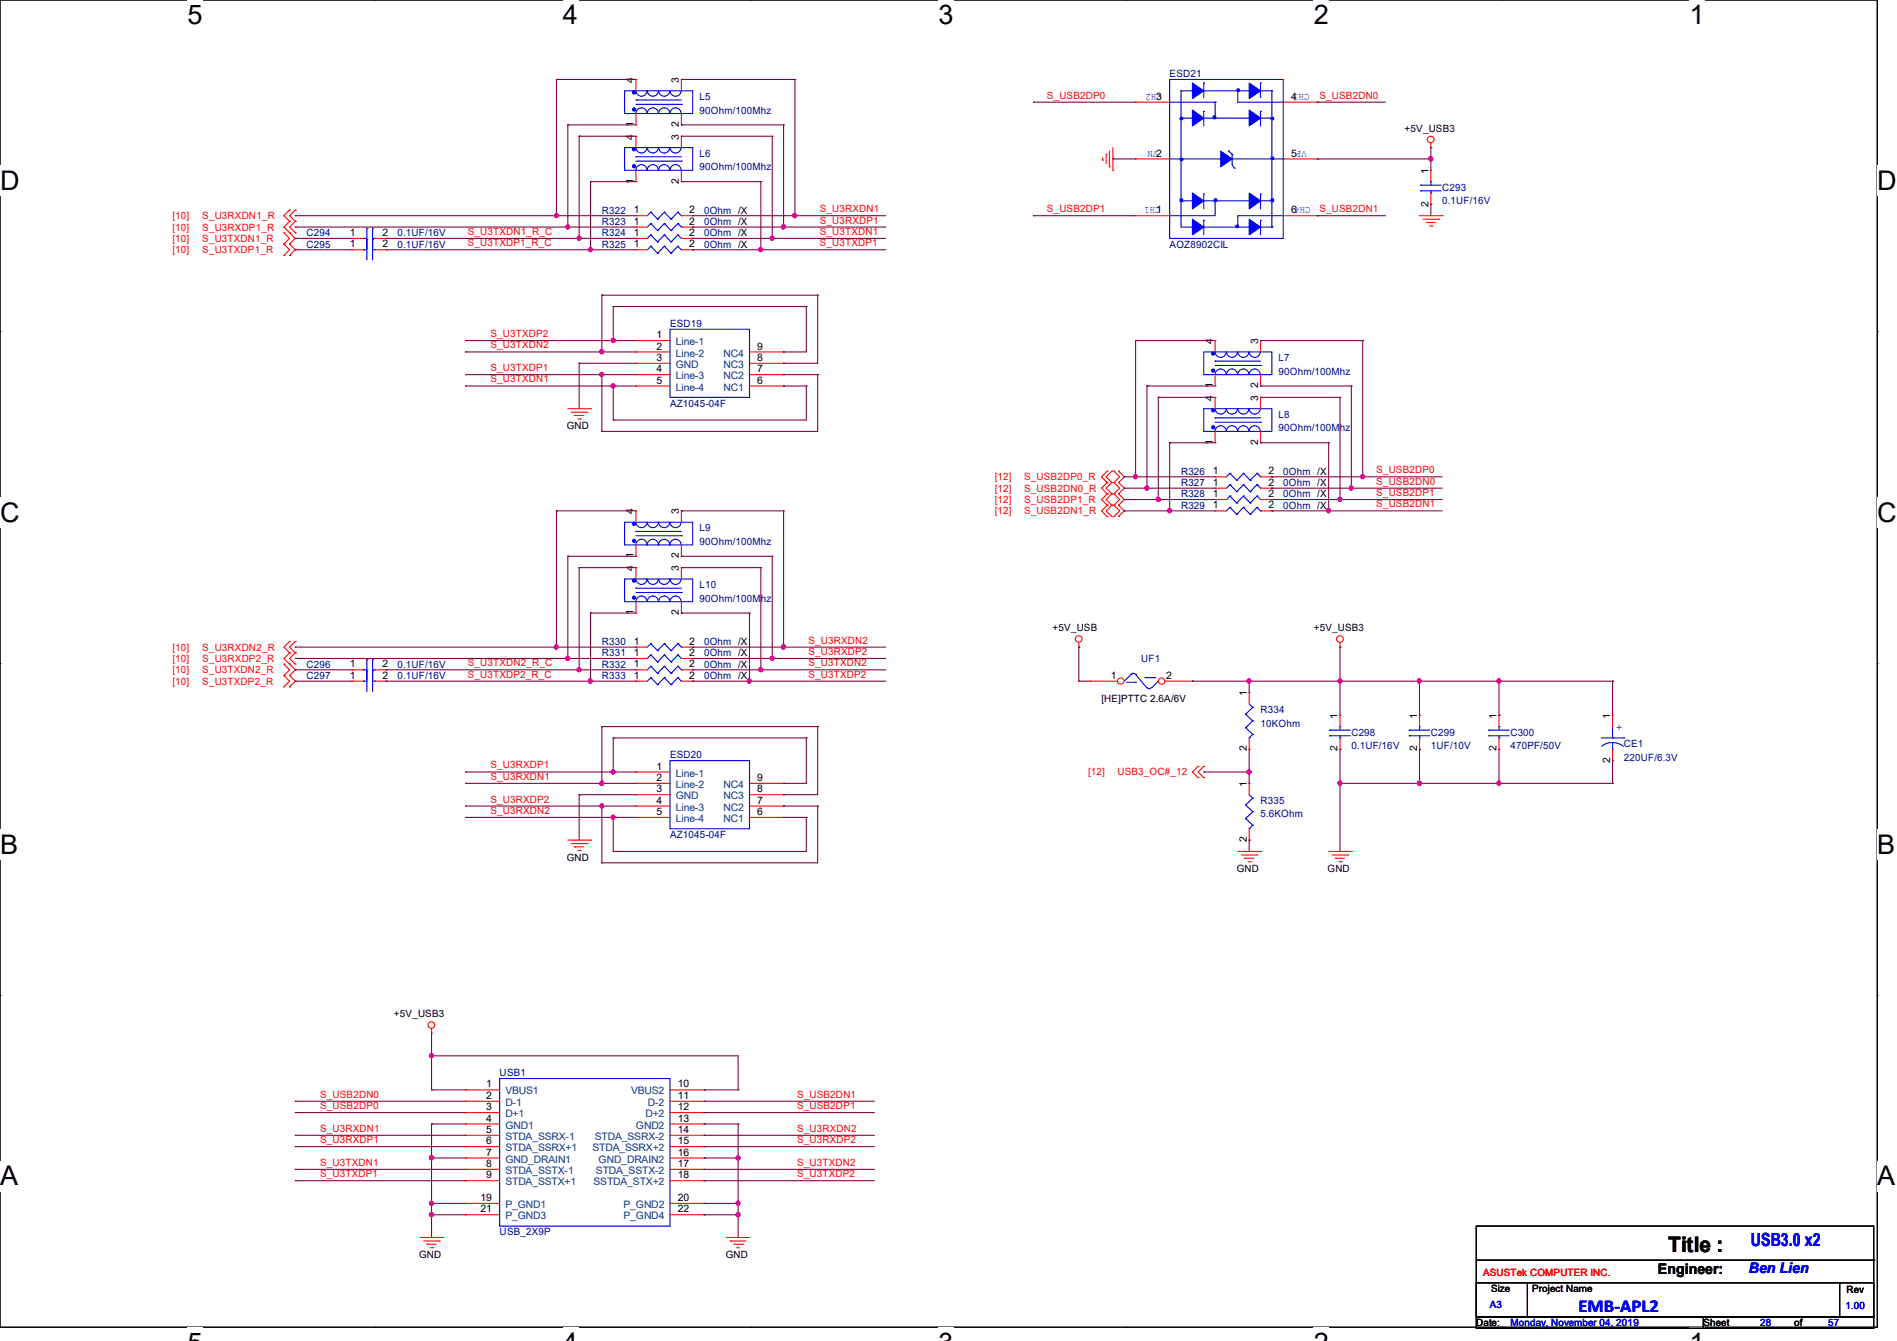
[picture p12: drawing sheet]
<svg xmlns="http://www.w3.org/2000/svg" width="297mm" height="210mm" viewBox="0 0 297 210" stroke-linecap="round" stroke-linejoin="round" font-family="sans-serif">
<defs><g id="words">
<g font-size="4.2">
<text x="29.4" y="3.8">5</text>
<text x="88.1" y="3.8">4</text>
<text x="146.9" y="3.8">3</text>
<text x="205.7" y="3.8">2</text>
<text x="264.5" y="3.8">1</text>
<text x="0" y="29.8">D</text>
<text x="293.9" y="29.8">D</text>
<text x="0" y="81.7">C</text>
<text x="293.9" y="81.7">C</text>
<text x="0" y="133.7">B</text>
<text x="293.9" y="133.7">B</text>
<text x="0" y="185.6">A</text>
<text x="293.9" y="185.6">A</text>
</g>
<text font-size="3.3" x="261.2" y="196">Title :</text>
<g font-size="2.8" fill="#00f">
<text x="274.1" y="195.2">USB3.0 x2</text>
<text x="247.1" y="205.4">EMB-APL2</text>
</g>
<text font-size="2.3" x="259.6" y="199.5">Engineer:</text>
<text font-size="2.3" fill="#00f" x="273.8" y="199.4">Ben Lien</text>
<g font-size="1.6">
<text x="99.2" y="13" transform="rotate(-90 99.2 13)">4</text>
<text x="106.3" y="13" transform="rotate(-90 106.3 13)">3</text>
<text x="181" y="15.6">3</text>
<text x="202.1" y="15.6">4</text>
<text x="99.2" y="21.9" transform="rotate(-90 99.2 21.9)">4</text>
<text x="99.2" y="19.9" transform="rotate(-90 99.2 19.9)">1</text>
<text x="106.3" y="21.9" transform="rotate(-90 106.3 21.9)">3</text>
<text x="106.3" y="19.9" transform="rotate(-90 106.3 19.9)">2</text>
<text x="219.9" y="20.7">+5V_USB3</text>
<text x="99.2" y="28.8" transform="rotate(-90 99.2 28.8)">1</text>
<text x="106.3" y="28.8" transform="rotate(-90 106.3 28.8)">2</text>
<text x="181" y="24.5">2</text>
<text x="202.1" y="24.5">5</text>
<text x="223.7" y="27.2" transform="rotate(-90 223.7 27.2)">1</text>
<text x="99.2" y="35.2">1</text>
<text x="99.2" y="33.4">1</text>
<text x="107.9" y="35.2">2</text>
<text x="107.9" y="33.4">2</text>
<text x="181" y="33.4">1</text>
<text x="202.1" y="33.4">6</text>
<text x="223.7" y="32.3" transform="rotate(-90 223.7 32.3)">2</text>
<text x="54.8" y="38.7">1</text>
<text x="54.8" y="37">1</text>
<text x="59.9" y="38.7">2</text>
<text x="59.9" y="37">2</text>
<text x="99.2" y="37">1</text>
<text x="99.2" y="38.7">1</text>
<text x="107.9" y="37">2</text>
<text x="107.9" y="38.7">2</text>
<text x="102.8" y="53">1</text>
<text x="189.9" y="53.9" transform="rotate(-90 189.9 53.9)">4</text>
<text x="197" y="53.9" transform="rotate(-90 197 53.9)">3</text>
<text x="102.8" y="54.7">2</text>
<text x="102.8" y="56.5">3</text>
<text x="102.8" y="58.3">4</text>
<text x="118.6" y="56.5">8</text>
<text x="118.6" y="58.3">7</text>
<text x="118.6" y="54.7">9</text>
<text x="102.8" y="60.1">5</text>
<text x="118.6" y="60.1">6</text>
<text x="189.9" y="62.8" transform="rotate(-90 189.9 62.8)">4</text>
<text x="189.9" y="60.8" transform="rotate(-90 189.9 60.8)">1</text>
<text x="197" y="62.8" transform="rotate(-90 197 62.8)">3</text>
<text x="197" y="60.8" transform="rotate(-90 197 60.8)">2</text>
<text x="88.7" y="67.2">GND</text>
<text x="189.9" y="69.7" transform="rotate(-90 189.9 69.7)">1</text>
<text x="197" y="69.7" transform="rotate(-90 197 69.7)">2</text>
<text x="189.9" y="74.3">1</text>
<text x="189.9" y="76.1">1</text>
<text x="189.9" y="77.9">1</text>
<text x="198.6" y="74.3">2</text>
<text x="198.6" y="76.1">2</text>
<text x="198.6" y="77.9">2</text>
<text x="99.2" y="80.6" transform="rotate(-90 99.2 80.6)">4</text>
<text x="106.3" y="80.6" transform="rotate(-90 106.3 80.6)">3</text>
<text x="189.9" y="79.6">1</text>
<text x="198.6" y="79.6">2</text>
<text x="99.2" y="89.4" transform="rotate(-90 99.2 89.4)">4</text>
<text x="99.2" y="87.5" transform="rotate(-90 99.2 87.5)">1</text>
<text x="106.3" y="89.4" transform="rotate(-90 106.3 89.4)">3</text>
<text x="106.3" y="87.5" transform="rotate(-90 106.3 87.5)">2</text>
<text x="99.2" y="96.3" transform="rotate(-90 99.2 96.3)">1</text>
<text x="99.2" y="101">1</text>
<text x="106.3" y="96.3" transform="rotate(-90 106.3 96.3)">2</text>
<text x="107.9" y="101">2</text>
<text x="164.8" y="98.9">+5V_USB</text>
<text x="205.7" y="98.9">+5V_USB3</text>
<text x="54.8" y="104.5">1</text>
<text x="54.8" y="106.3">1</text>
<text x="59.9" y="104.5">2</text>
<text x="59.9" y="106.3">2</text>
<text x="99.2" y="102.7">1</text>
<text x="99.2" y="104.5">1</text>
<text x="99.2" y="106.3">1</text>
<text x="107.9" y="102.7">2</text>
<text x="107.9" y="104.5">2</text>
<text x="107.9" y="106.3">2</text>
<text x="173.9" y="106.3">1</text>
<text x="182.6" y="106.3">2</text>
<text x="172.5" y="109.9">[HE]PTTC 2.6A/6V</text>
<text x="195.2" y="109" transform="rotate(-90 195.2 109)">1</text>
<text x="209.4" y="112.6" transform="rotate(-90 209.4 112.6)">1</text>
<text x="221.9" y="112.6" transform="rotate(-90 221.9 112.6)">1</text>
<text x="234.3" y="112.6" transform="rotate(-90 234.3 112.6)">1</text>
<text x="252.1" y="112.6" transform="rotate(-90 252.1 112.6)">1</text>
<text x="195.2" y="117.7" transform="rotate(-90 195.2 117.7)">2</text>
<text x="209.4" y="117.7" transform="rotate(-90 209.4 117.7)">2</text>
<text x="221.9" y="117.7" transform="rotate(-90 221.9 117.7)">2</text>
<text x="234.3" y="117.7" transform="rotate(-90 234.3 117.7)">2</text>
<text x="252.1" y="119.5" transform="rotate(-90 252.1 119.5)">2</text>
<text x="102.8" y="120.5">1</text>
<text x="102.8" y="122.3">2</text>
<text x="102.8" y="124.1">3</text>
<text x="102.8" y="125.9">4</text>
<text x="118.6" y="124.1">8</text>
<text x="118.6" y="125.9">7</text>
<text x="118.6" y="122.3">9</text>
<text x="195.2" y="123.2" transform="rotate(-90 195.2 123.2)">1</text>
<text x="102.8" y="127.6">5</text>
<text x="118.6" y="127.6">6</text>
<text x="195.2" y="131.9" transform="rotate(-90 195.2 131.9)">2</text>
<text x="88.7" y="134.8">GND</text>
<text x="193.6" y="136.6">GND</text>
<text x="207.9" y="136.6">GND</text>
<text x="61.7" y="159.3">+5V_USB3</text>
<text x="76.1" y="170.3">1</text>
<text x="76.1" y="172.1">2</text>
<text x="76.1" y="173.9">3</text>
<text x="106.1" y="170.3">10</text>
<text x="106.1" y="172.1">11</text>
<text x="106.1" y="173.9">12</text>
<text x="76.1" y="175.6">4</text>
<text x="76.1" y="177.4">5</text>
<text x="76.1" y="179.2">6</text>
<text x="106.1" y="175.6">13</text>
<text x="106.1" y="177.4">14</text>
<text x="106.1" y="179.2">15</text>
<text x="76.1" y="181">7</text>
<text x="76.1" y="182.8">8</text>
<text x="76.1" y="184.5">9</text>
<text x="106.1" y="181">16</text>
<text x="106.1" y="182.8">17</text>
<text x="106.1" y="184.5">18</text>
<text x="75.2" y="188.1">19</text>
<text x="75.2" y="189.9">21</text>
<text x="106.1" y="188.1">20</text>
<text x="106.1" y="189.9">22</text>
<text x="65.6" y="197">GND</text>
<text x="113.6" y="197">GND</text>
<text x="233.5" y="202.3">Size</text>
<text x="239.9" y="202.3">Project Name</text>
<text x="289.1" y="202.5">Rev</text>
<text x="231.1" y="207.7">Date:</text>
<text x="266.7" y="207.7">Sheet</text>
<text x="280.9" y="207.7">of</text>
</g>
<g font-size="1.6" fill="#000080">
<text x="109.5" y="15.7">L5</text>
<text x="109.5" y="17.8">90Ohm/100Mhz</text>
<text x="183.1" y="12.1">ESD21</text>
<text x="109.5" y="24.6">L6</text>
<text x="109.5" y="26.7">90Ohm/100Mhz</text>
<text x="225.8" y="29.9">C293</text>
<text x="94.2" y="35.2">R323</text>
<text x="94.2" y="33.4">R322</text>
<text x="110.2" y="35.2">0Ohm /X</text>
<text x="110.2" y="33.4">0Ohm /X</text>
<text x="225.8" y="32">0.1UF/16V</text>
<text x="48" y="38.8">C295</text>
<text x="48" y="37">C294</text>
<text x="62.2" y="38.8">0.1UF/16V</text>
<text x="62.2" y="37">0.1UF/16V</text>
<text x="94.2" y="37">R324</text>
<text x="94.2" y="38.8">R325</text>
<text x="110.2" y="37">0Ohm /X</text>
<text x="110.2" y="38.8">0Ohm /X</text>
<text x="183.1" y="38.8">AOZ8902CIL</text>
<text x="104.9" y="51.2">ESD19</text>
<text x="200.2" y="56.6">L7</text>
<text x="200.2" y="58.7">90Ohm/100Mhz</text>
<text x="104.9" y="63.7">AZ1045-04F</text>
<text x="200.2" y="65.4">L8</text>
<text x="200.2" y="67.6">90Ohm/100Mhz</text>
<text x="184.9" y="74.3">R326</text>
<text x="184.9" y="76.1">R327</text>
<text x="184.9" y="77.9">R328</text>
<text x="200.9" y="74.3">0Ohm /X</text>
<text x="200.9" y="76.1">0Ohm /X</text>
<text x="200.9" y="77.9">0Ohm /X</text>
<text x="109.5" y="83.2">L9</text>
<text x="184.9" y="79.7">R329</text>
<text x="200.9" y="79.7">0Ohm /X</text>
<text x="109.5" y="85.3">90Ohm/100Mhz</text>
<text x="109.5" y="92.1">L10</text>
<text x="109.5" y="94.2">90Ohm/100Mhz</text>
<text x="94.2" y="101">R330</text>
<text x="110.2" y="101">0Ohm /X</text>
<text x="48" y="104.6">C296</text>
<text x="48" y="106.3">C297</text>
<text x="62.2" y="104.6">0.1UF/16V</text>
<text x="62.2" y="106.3">0.1UF/16V</text>
<text x="94.2" y="102.8">R331</text>
<text x="94.2" y="104.6">R332</text>
<text x="94.2" y="106.3">R333</text>
<text x="110.2" y="102.8">0Ohm /X</text>
<text x="110.2" y="104.6">0Ohm /X</text>
<text x="110.2" y="106.3">0Ohm /X</text>
<text x="178.7" y="103.7">UF1</text>
<text x="197.4" y="111.7">R334</text>
<text x="197.4" y="113.8">10KOhm</text>
<text x="104.9" y="118.8">ESD20</text>
<text x="211.6" y="115.2">C298</text>
<text x="211.6" y="117.3">0.1UF/16V</text>
<text x="224" y="115.2">C299</text>
<text x="224" y="117.3">1UF/10V</text>
<text x="236.5" y="115.2">C300</text>
<text x="236.5" y="117.3">470PF/50V</text>
<text x="254.3" y="117">CE1</text>
<text x="254.3" y="119.1">220UF/6.3V</text>
<text x="197.4" y="125.9">R335</text>
<text x="104.9" y="131.2">AZ1045-04F</text>
<text x="197.4" y="128">5.6KOhm</text>
<text x="78.2" y="168.6">USB1</text>
<text x="78.2" y="193.5">USB_2X9P</text>
</g>
<g font-size="1.6" fill="#f00">
<text x="163.9" y="15.5">S_USB2DP0</text>
<text x="206.6" y="15.5">S_USB2DN0</text>
<text x="27" y="34.3">[10]</text>
<text x="31.7" y="34.3">S_U3RXDN1_R</text>
<text x="128.4" y="35">S_U3RXDP1</text>
<text x="128.4" y="33.2">S_U3RXDN1</text>
<text x="163.9" y="33.2">S_USB2DP1</text>
<text x="206.6" y="33.2">S_USB2DN1</text>
<text x="27" y="39.7">[10]</text>
<text x="27" y="36.1">[10]</text>
<text x="27" y="37.9">[10]</text>
<text x="31.7" y="39.7">S_U3TXDP1_R</text>
<text x="31.7" y="36.1">S_U3RXDP1_R</text>
<text x="31.7" y="37.9">S_U3TXDN1_R</text>
<text x="73.2" y="36.8">S_U3TXDN1_R_C</text>
<text x="73.2" y="38.6">S_U3TXDP1_R_C</text>
<text x="128.4" y="38.6">S_U3TXDP1</text>
<text x="128.4" y="36.8">S_U3TXDN1</text>
<text x="76.8" y="52.8">S_U3TXDP2</text>
<text x="76.8" y="59.9">S_U3TXDN1</text>
<text x="76.8" y="58.1">S_U3TXDP1</text>
<text x="76.8" y="54.6">S_U3TXDN2</text>
<text x="155.7" y="77">[12]</text>
<text x="155.7" y="75.2">[12]</text>
<text x="160.4" y="77">S_USB2DN0_R</text>
<text x="160.4" y="75.2">S_USB2DP0_R</text>
<text x="215.5" y="77.7">S_USB2DP1</text>
<text x="215.5" y="74.1">S_USB2DP0</text>
<text x="215.5" y="75.9">S_USB2DN0</text>
<text x="155.7" y="80.6">[12]</text>
<text x="155.7" y="78.8">[12]</text>
<text x="160.4" y="80.6">S_USB2DN1_R</text>
<text x="160.4" y="78.8">S_USB2DP1_R</text>
<text x="215.5" y="79.5">S_USB2DN1</text>
<text x="27" y="101.9">[10]</text>
<text x="31.7" y="101.9">S_U3RXDN2_R</text>
<text x="126.6" y="100.8">S_U3RXDN2</text>
<text x="27" y="105.4">[10]</text>
<text x="27" y="103.7">[10]</text>
<text x="27" y="107.2">[10]</text>
<text x="31.7" y="105.4">S_U3TXDN2_R</text>
<text x="31.7" y="103.7">S_U3RXDP2_R</text>
<text x="31.7" y="107.2">S_U3TXDP2_R</text>
<text x="73.2" y="104.3">S_U3TXDN2_R_C</text>
<text x="73.2" y="106.1">S_U3TXDP2_R_C</text>
<text x="126.6" y="104.3">S_U3TXDN2</text>
<text x="126.6" y="102.6">S_U3RXDP2</text>
<text x="126.6" y="106.1">S_U3TXDP2</text>
<text x="76.8" y="125.7">S_U3RXDP2</text>
<text x="76.8" y="120.4">S_U3RXDP1</text>
<text x="76.8" y="122.1">S_U3RXDN1</text>
<text x="170.3" y="121.5">[12]</text>
<text x="175" y="121.5">USB3_OC#_12</text>
<text x="76.8" y="127.5">S_U3RXDN2</text>
<text x="50.1" y="171.9">S_USB2DN0</text>
<text x="50.1" y="173.7">S_USB2DP0</text>
<text x="124.8" y="173.7">S_USB2DP1</text>
<text x="124.8" y="171.9">S_USB2DN1</text>
<text x="50.1" y="179">S_U3RXDP1</text>
<text x="50.1" y="177.2">S_U3RXDN1</text>
<text x="124.8" y="179">S_U3RXDP2</text>
<text x="124.8" y="177.2">S_U3RXDN2</text>
<text x="50.1" y="184.4">S_U3TXDP1</text>
<text x="50.1" y="182.6">S_U3TXDN1</text>
<text x="124.8" y="184.4">S_U3TXDP2</text>
<text x="124.8" y="182.6">S_U3TXDN2</text>
<text x="232.2" y="199.9">ASUSTek COMPUTER INC.</text>
</g>
<g font-size="1.6" fill="#00f">
<text x="181.9" y="14.7" transform="rotate(-180 181.9 14.7)">CH2</text>
<text x="205" y="14.7" transform="rotate(-180 205 14.7)">CH3</text>
<text x="181.4" y="23.6" transform="rotate(-180 181.4 23.6)">VN</text>
<text x="204.6" y="23.6" transform="rotate(-180 204.6 23.6)">VP</text>
<text x="181.7" y="32.5" transform="rotate(-180 181.7 32.5)">CH1</text>
<text x="205.2" y="32.5" transform="rotate(-180 205.2 32.5)">CH4</text>
<text x="253" y="114.4">+</text>
<text x="233.3" y="204.8">A3</text>
<text x="236.5" y="207.7">Monday, November 04, 2019</text>
<text x="275.6" y="207.7">28</text>
<text x="286.3" y="207.7">57</text>
<text x="288.9" y="205">1.00</text>
</g>
<g font-size="1.6" fill="#004080">
<text x="105.8" y="54.1">Line-1</text>
<text x="105.8" y="55.8">Line-2</text>
<text x="105.8" y="57.6">GND</text>
<text x="105.8" y="59.4">Line-3</text>
<text x="113.3" y="57.6">NC3</text>
<text x="113.3" y="59.4">NC2</text>
<text x="113.3" y="55.8">NC4</text>
<text x="105.8" y="61.2">Line-4</text>
<text x="113.3" y="61.2">NC1</text>
<text x="105.8" y="121.6">Line-1</text>
<text x="105.8" y="123.4">Line-2</text>
<text x="105.8" y="125.2">GND</text>
<text x="113.3" y="125.2">NC3</text>
<text x="113.3" y="123.4">NC4</text>
<text x="105.8" y="127">Line-3</text>
<text x="105.8" y="128.7">Line-4</text>
<text x="113.3" y="127">NC2</text>
<text x="113.3" y="128.7">NC1</text>
<text x="79.1" y="171.4">VBUS1</text>
<text x="79.1" y="173.2">D-1</text>
<text x="98.8" y="171.4">VBUS2</text>
<text x="101.4" y="173.2">D-2</text>
<text x="79.1" y="175">D+1</text>
<text x="79.1" y="176.7">GND1</text>
<text x="79.1" y="178.5">STDA_SSRX-1</text>
<text x="93.1" y="178.5">STDA_SSRX-2</text>
<text x="99.6" y="176.7">GND2</text>
<text x="101" y="175">D+2</text>
<text x="79.1" y="180.3">STDA_SSRX+1</text>
<text x="79.1" y="182.1">GND_DRAIN1</text>
<text x="79.1" y="183.9">STDA_SSTX-1</text>
<text x="79.1" y="185.6">STDA_SSTX+1</text>
<text x="92.8" y="180.3">STDA_SSRX+2</text>
<text x="92.9" y="185.6">SSTDA_STX+2</text>
<text x="93.3" y="183.9">STDA_SSTX-2</text>
<text x="93.7" y="182.1">GND_DRAIN2</text>
<text x="79.1" y="189.2">P_GND1</text>
<text x="79.1" y="191">P_GND3</text>
<text x="97.6" y="189.2">P_GND2</text>
<text x="97.6" y="191">P_GND4</text>
</g>
</g></defs>
<path d="M0 0h293.9v207.9h-293.9z" fill="none" stroke="#000" stroke-width=".17"/>
<g fill="#fff">
<path d="M29.4 0h2.3v4.7h-2.3z"/>
<path d="M29.4 207.9h2.3v2.1h-2.3z"/>
</g>
<path d="M58.8 0h.1M58.8 207.9h.1" fill="none" stroke="#000" stroke-width=".17"/>
<g fill="#fff">
<path d="M88.1 0h2.4v4.7h-2.4z"/>
<path d="M88.1 207.9h2.4v2.1h-2.4z"/>
</g>
<path d="M117.6 0h.1M117.6 207.9h.1" fill="none" stroke="#000" stroke-width=".17"/>
<g fill="#fff">
<path d="M146.9 0h2.4v4.7h-2.4z"/>
<path d="M146.9 207.9h2.4v2.1h-2.4z"/>
</g>
<path d="M176.3 0h.1M176.3 207.9h.1" fill="none" stroke="#000" stroke-width=".17"/>
<g fill="#fff">
<path d="M205.7 0h2.4v4.7h-2.4z"/>
<path d="M205.7 207.9h2.4v2.1h-2.4z"/>
</g>
<path d="M235.1 0h.1M235.1 207.9h.1" fill="none" stroke="#000" stroke-width=".17"/>
<g fill="#fff">
<path d="M264.5 0h2.4v4.7h-2.4z"/>
<path d="M264.5 207.9h2.4v2.1h-2.4z"/>
<path d="M0 26h3v4.7h-3z"/>
<path d="M293.9 26h3.1v4.7h-3.1z"/>
<path d="M0 77.9h3v4.7h-3z"/>
<path d="M293.9 77.9h3.1v4.7h-3.1z"/>
</g>
<path d="M0 51.9h.1M293.9 51.9h.1" fill="none" stroke="#000" stroke-width=".17"/>
<g fill="#fff">
<path d="M0 129.9h2.8v4.7h-2.8z"/>
<path d="M293.9 129.9h2.9v4.7h-2.9z"/>
</g>
<path d="M0 103.9h.1M293.9 103.9h.1" fill="none" stroke="#000" stroke-width=".17"/>
<g fill="#fff">
<path d="M0 181.8h2.8v4.8h-2.8z"/>
<path d="M293.8 181.8h3v4.8h-3z"/>
</g>
<path d="M0 155.9h.1M293.9 155.9h.1M231.1 192h62.3v14.2h-62.3zM231.1 197.4h62.3M293.4 197.4h.1M231.1 200.9h8v5.3h-8zM231.1 206.2h35.6v1.8h-35.6zM239.3 200.9h48.7M266.7 206.2h26.7v1.8h-26.7zM288 200.9h5.4v5.3h-5.4zM288 200.9h.1" fill="none" stroke="#000" stroke-width=".17"/>
<g fill="none" stroke="#f00" stroke-width=".17">
<path d="M44.4 38.2h.1M44.4 36.4h.1M44.4 38.2l.9 .9-.9 .9M44.4 36.4l.9 .9-.9 .9M45.3 34.7h.1M45.3 32.9h.1M45.3 38.2h.1M45.3 36.4h.1M45.3 32.9l-.9 .9 .9 .9M45.3 38.2l.9 .9-.9 .9M45.3 34.7l-.9 .9 1.8 1.7-.9 .9M46.2 34.7h.1"/>
<path d="M46.2 32.9h.1M46.2 36.4h.1M46.2 32.9l-.9 .9 .9 .9M46.2 34.7l-.9 .9 .9 .8M55.1 39.1h.1M55.1 39.1h1.8M58.7 39.1h1.8M60.5 39.1h.1M99.6 35.6h.1M99.6 28.4h.1M99.6 21.3h.1M99.6 35.6h1.7"/>
<path d="M99.6 21.3v1.8M99.6 26.7v1.7M106.7 28.4h.1M106.7 21.3h.1M106.7 35.6h1.8M106.7 21.3v1.8M106.7 26.7v1.7M108.5 35.6h.1M172.6 25.1h.1M172.6 24.7v.4M173.2 24.2h.1M173.2 24.2v1.4"/>
<path d="M173.7 26.1h.1M173.7 23.7v2.4M174.2 26.7h.1M174.2 23.1v3.6M222.2 33.8h3.6M222.8 34.3h2.5M223.3 34.8h.1M223.3 34.8h1.4M223.9 35.4h.3M224 23.1h.1M224 22.4v.7M224.2 35.4h.1"/>
<path d="M225.3 34.3h.1M225.8 33.8h.1M44.4 40h.1M45.3 40h.1M190.2 53.3h.1M190.2 53.3v1.8M190.2 58.7v1.8M197.4 53.3h.1M197.4 53.3v1.8M197.4 58.7v1.8M88.9 64h3.6M89.5 64.6h2.4"/>
<path d="M90 65.1h.1M90 65.1h1.4M90.5 65.6h.3M90.8 65.6h.1M91.9 64.6h.1M92.5 64h.1M173.4 77.3h.1M173.4 75.6h.1M173.4 73.8h.1M173.4 79.1h.1M173.4 79.1l-.9 .9 .9 .9M173.4 75.6l-.9 .9 .9 .8"/>
<path d="M173.4 77.3l-.9 .9 .9 .9M173.4 73.8l-.9 .9 .9 .9M174.1 75.6h.1M174.1 77.3h.1M174.1 73.8h.1M174.1 79.1h.1M174.1 75.6l-.9 .9 .9 .8M174.1 73.8l-.9 .9 .9 .9M174.1 79.1l-.9 .9 .9 .9M174.1 77.3l-.9 .9 .9 .9M174.4 75.6h.1M174.4 77.3h.1"/>
<path d="M174.4 73.8h.1M174.4 79.1h.1M174.4 75.6l.9 .9-.9 .8M174.4 73.8l.9 .9-.9 .9M174.4 79.1l.9 .9-.9 .9M174.4 77.3l.9 .9-.9 .9M175.1 77.3h.1M175.1 75.6h.1M175.1 73.8h.1M175.1 79.1h.1M175.1 75.6l.9 .9-.9 .8M175.1 79.1l.9 .9-.9 .9"/>
<path d="M175.1 73.8l.9 .9-.9 .9M175.1 77.3l.9 .9-.9 .9M190.2 74.7h.1M190.2 69.3h.1M190.2 62.2h.1M190.2 60.5h.1M190.2 74.7h1.8M190.2 62.2v1.8M190.2 67.6v1.7M197.4 69.3h.1M197.4 62.2h.1M197.4 60.5h.1"/>
<path d="M197.4 74.7h1.7M197.4 62.2v1.8M197.4 67.6v1.7M199.1 74.7h.1M173.4 80.9h.1M174.1 80.9h.1M174.4 80.9h.1M175.1 80.9h.1M44.4 104h.1M44.4 105.8h.1M44.4 107.6h.1M44.4 104l.9 .9-.9 .9"/>
<path d="M44.4 105.8l.9 .9-.9 .9M45.3 105.8h.1M45.3 104h.1M45.3 102.2h.1M45.3 107.6h.1M45.3 100.5h.1M45.3 102.2l-.9 .9 1.8 1.8-.9 .9M45.3 105.8l.9 .9-.9 .9M45.3 100.5l-.9 .8 .9 .9M46.2 104h.1M46.2 102.2h.1M46.2 100.5h.1"/>
<path d="M46.2 102.2l-.9 .9 .9 .9M46.2 100.5l-.9 .8 .9 .9M99.6 101.3h.1M99.6 101.3h1.7M106.7 101.3h1.8M108.5 101.3h.1M168.9 101.3h.1M168.9 100.6v.7M209.8 101.3h.1M209.8 100.6v.7M222.2 112h.1M222.2 117.3h.1"/>
<path d="M222.2 112v1.8M222.2 115.6v1.7M234.7 112h.1M234.7 117.3h.1M234.7 112v1.8M234.7 115.6v1.7M252.5 112h.1M252.5 119.1h.1M252.5 112v1.8M252.5 117.3v1.8M88.9 131.6h3.6M89.5 132.1h2.4"/>
<path d="M90 132.6h.1M90 132.6h1.4M90.5 133.2h.3M90.8 133.2h.1M91.9 132.1h.1M92.5 131.6h.1M99.6 120.9h.1M99.6 122.7h.1M99.6 124.5h.1M99.6 126.2h.1M99.6 128h.1M99.6 120.9h5.3"/>
<path d="M99.6 122.7h5.3M99.6 124.5h5.3M99.6 126.2h5.3M99.6 128h5.3M117.3 122.7h5.4M117.3 124.5h5.4M117.3 126.2h5.4M117.3 128h5.4M122.7 124.5h.1M122.7 126.2h.1M122.7 128h.1M122.7 122.7h.1"/>
<path d="M187.6 120h.1M187.6 121.8h.1M187.6 120l-.9 .9 .9 .9M188.5 120h.1M188.5 121.8h.1M188.5 120l-.9 .9 .9 .9M193.8 133.3h3.6M194.4 133.9h2.4M194.9 134.4h.1M194.9 134.4h1.4M195.4 135h.3M195.7 135h.1"/>
<path d="M196.8 133.9h.1M197.4 133.3h.1M208 133.3h3.6M208.6 133.9h2.4M209.1 134.4h.1M209.1 134.4h1.4M209.6 135h.4M210 135h.1M211 133.9h.1M211.6 133.3h.1M67.6 161.8h.1M67.6 161.1v.7"/>
<path d="M65.8 193.8h3.5M66.3 194.4h2.5M66.8 194.9h.1M66.8 194.9h1.5M67.4 195.4h.3M67.7 195.4h.1M68.8 194.4h.1M69.3 193.8h.1M113.8 193.8h.1M113.8 193.8h3.5M114.3 194.4h.1M114.3 194.4h2.5"/>
<path d="M114.9 194.9h1.4M115.4 195.4h.1M115.4 195.4h.3M116.3 194.9h.1"/>
<circle cx="224" cy="21.8" r=".52"/>
<circle cx="168.9" cy="100.1" r=".52"/>
<circle cx="209.8" cy="100.1" r=".52"/>
<circle cx="67.6" cy="160.5" r=".52"/>
</g>
<g fill="none" stroke="#00f" stroke-width=".17">
<path d="M56.9 39.1h.1M56.9 39.1h.5M57.4 37.5h.1M57.4 37.5v3.2M58.3 37.5h.1M58.3 37.5v3.2M58.3 39.1h.4M58.7 39.1h.1M97.8 23.1h10.7v3.6h-10.7zM99.6 24.6h.1M99.6 23.1a.87 .87 0 0 0 .8 .9 .87 .87 0 0 0 .9-.9M99.6 25.2h7.1"/>
<path d="M99.6 24.6h7.1M101.3 26.7a.87 .87 0 0 0-.9-.9 .87 .87 0 0 0-.8 .9M101.3 23.1a.87 .87 0 0 0 .9 .9 .87 .87 0 0 0 .9-.9M101.9 35h.1M101.9 35l1.1 1.1M101.9 35l-.6 .6M103 36.1h.1M103.1 26.7a.87 .87 0 0 0-.9-.9 .87 .87 0 0 0-.9 .9M103.1 23.1a.87 .87 0 0 0 .9 .9 .87 .87 0 0 0 .9-.9M104 35h.1M104 35l1.1 1.1M104 35l-1 1.1"/>
<path d="M104.9 26.7a.87 .87 0 0 0-.9-.9 .87 .87 0 0 0-.9 .9M104.9 23.1a.87 .87 0 0 0 .9 .9 .87 .87 0 0 0 .8-.9M105.1 36.1h.1M106.1 35h.1M106.1 35l.6 .6M106.1 35l-1 1.1M106.6 26.7a.87 .87 0 0 0-.8-.9 .87 .87 0 0 0-.9 .9M106.7 35.6h.1M106.7 25.2h.1M188.5 55.1h10.6v3.6h-10.6zM190.2 56.6h.1M190.2 55.1a.87 .87 0 0 0 .9 .9 .87 .87 0 0 0 .9-.9"/>
<path d="M190.2 57.2h7.2M190.2 56.6h7.2M190.2 58.7a.87 .87 0 0 1 .9-.9 .87 .87 0 0 1 .9 .9M192 58.7a.87 .87 0 0 1 .9-.9 .87 .87 0 0 1 .9 .9M192 55.1a.87 .87 0 0 0 .9 .9 .87 .87 0 0 0 .9-.9M193.8 55.1a.87 .87 0 0 0 .9 .9 .87 .87 0 0 0 .8-.9M193.8 58.7a.87 .87 0 0 1 .9-.9 .87 .87 0 0 1 .8 .9M195.6 58.7a.87 .87 0 0 1 .8-.9 .87 .87 0 0 1 .9 .9M195.6 55.1a.87 .87 0 0 0 .8 .9 .87 .87 0 0 0 .9-.9M197.4 57.2h.1M188.5 64h10.6v3.6h-10.6zM190.2 65.4h.1"/>
<path d="M190.2 64a.87 .87 0 0 0 .9 .9 .87 .87 0 0 0 .9-.9M190.2 66.1h7.2M190.2 65.4h7.2M190.2 67.6a.87 .87 0 0 1 .9-.9 .87 .87 0 0 1 .9 .9M192 67.6a.87 .87 0 0 1 .9-.9 .87 .87 0 0 1 .9 .9M192 64a.87 .87 0 0 0 .9 .9 .87 .87 0 0 0 .9-.9M192.6 74.1h.1M192.6 74.1l1 1.1M192.6 74.1l-.6 .6M193.6 75.2h.1M193.8 64a.87 .87 0 0 0 .9 .9 .87 .87 0 0 0 .8-.9M193.8 67.6a.87 .87 0 0 1 .9-.9 .87 .87 0 0 1 .8 .9"/>
<path d="M194.7 74.1h.1M194.7 74.1l1 1.1M194.7 74.1l-1.1 1.1M195.6 67.6a.87 .87 0 0 1 .8-.9 .87 .87 0 0 1 .9 .9M195.6 64a.87 .87 0 0 0 .8 .9 .87 .87 0 0 0 .9-.9M195.7 75.2h.1M196.8 74.1h.1M196.8 74.1l.6 .6M196.8 74.1l-1.1 1.1M197.4 74.7h.1M197.4 66.1h.1M101.9 100.8h.1"/>
<path d="M101.9 100.8l1.1 1.1M101.9 100.8l-.6 .5M103 101.9h.1M104 100.8h.1M104 100.8l1.1 1.1M104 100.8l-1 1.1M104.9 119.1h12.4v10.7h-12.4zM105.1 101.9h.1M106.1 100.8h.1M106.1 100.8l.6 .5M106.1 100.8l-1 1.1M106.7 101.3h.1"/>
<path d="M176.4 106.8h1.4M177.1 105.6l.3-.1 .4 .1M177.1 105.6h.1M177.1 105.6l-1.1 1.1M177.8 105.6h.1M177.8 106.8h.1M177.8 105.6l1.8 2.1M179.2 106.1h1.6M180.2 107.7a.35 .35 0 0 1-.6 0M180.8 106.1h.1M181.4 106.7h.1M181.4 106.7l-1.1 1"/>
<path d="M220.6 114.3h.1M220.6 115.2h.1M220.6 114.3h3.3M220.6 115.2h3.3M222.2 113.8h.1M222.2 115.6h.1M222.2 113.8v.5M222.2 115.2v.4M233.1 114.3h.1M233.1 115.2h.1M233.1 114.3h3.2M233.1 115.2h3.2"/>
<path d="M234.7 113.8h.1M234.7 115.6h.1M234.7 113.8v.5M234.7 115.2v.4M250.7 115.6h3.6M252.5 116.3l1.1 .2 .6 .4M252.5 116.3l-.8 .1-.9 .5M252.5 117.3h.1M252.5 115.6h.1M252.5 113.8v1.8M252.5 116.3v1M254.3 115.6h.1"/>
</g>
<g fill="#00f" stroke="#00f" stroke-width=".17">
<circle cx="99.3" cy="23.4" r=".25"/>
<circle cx="99.3" cy="26" r=".25"/>
<circle cx="189.9" cy="64.3" r=".25"/>
<circle cx="189.9" cy="66.9" r=".25"/>
<circle cx="189.9" cy="55.4" r=".25"/>
<circle cx="189.9" cy="58" r=".25"/>
</g>
<circle cx="175.5" cy="106.7" r=".5" fill="#fff" stroke="#f00" stroke-width=".17"/>
<path d="M170.7 106.7h.1M170.7 106.7h4.3" fill="none" stroke="#f00" stroke-width=".17"/>
<circle cx="181.9" cy="106.7" r=".5" fill="#fff" stroke="#f00" stroke-width=".17"/>
<g fill="none" stroke="#f00" stroke-width=".17">
<path d="M99.6 19.6h.1M99.6 12.4h.1M99.6 12.4v1.8M99.6 17.8v1.8M106.7 19.6h.1M106.7 12.4h.1M106.7 12.4v1.8M106.7 17.8v1.8M177.8 16h.1M177.8 16h5.3M200.9 16h5.3M206.2 16h.1"/>
<path d="M55.1 37.3h.1M55.1 37.3h1.8M58.7 37.3h1.8M60.5 37.3h.1M99.6 37.3h.1M99.6 33.8h.1M99.6 39.1h.1M99.6 37.3h1.7M99.6 33.8h1.7M99.6 39.1h1.7M106.7 37.3h1.8M106.7 33.8h1.8"/>
<path d="M106.7 39.1h1.8M108.5 37.3h.1M108.5 33.8h.1M108.5 39.1h.1M177.8 33.8h.1M177.8 24.9h.1M177.8 33.8h5.3M177.8 24.9h5.3M200.9 33.8h5.3M200.9 24.9h5.3M206.2 24.9h.1M206.2 33.8h.1"/>
<path d="M224 26.7h.1M224 32h.1M224 26.7v1.7M224 30.2v1.8M99.6 53.3h.1M99.6 55.1h.1M99.6 56.9h.1M99.6 58.7h.1M99.6 53.3h5.3M99.6 55.1h5.3M99.6 56.9h5.3M99.6 58.7h5.3"/>
<path d="M117.3 55.1h5.4M117.3 56.9h5.4M117.3 58.7h5.4M122.7 56.9h.1M122.7 58.7h.1M122.7 55.1h.1M99.6 60.5h.1M99.6 60.5h5.3M117.3 60.5h5.4M122.7 60.5h.1M190.2 76.5h.1M190.2 78.2h.1"/>
<path d="M190.2 76.5h1.8M190.2 78.2h1.8M197.4 76.5h1.7M197.4 78.2h1.7M199.1 76.5h.1M199.1 78.2h.1M99.6 87.1h.1M99.6 80h.1M99.6 96h.1M99.6 88.9h.1M99.6 80v1.8M99.6 85.3v1.8"/>
<path d="M99.6 88.9v1.8M99.6 94.2v1.8M106.7 87.1h.1M106.7 80h.1M106.7 96h.1M106.7 88.9h.1M106.7 80v1.8M106.7 85.3v1.8M106.7 88.9v1.8M106.7 94.2v1.8M190.2 80h.1M190.2 80h1.8"/>
<path d="M197.4 80h1.7M199.1 80h.1M55.1 104.9h.1M55.1 106.7h.1M55.1 106.7h1.8M55.1 104.9h1.8M58.7 106.7h1.8M58.7 104.9h1.8M60.5 104.9h.1M60.5 106.7h.1M99.6 103.1h.1M99.6 104.9h.1"/>
<path d="M99.6 106.7h.1M99.6 106.7h1.7M99.6 104.9h1.7M99.6 103.1h1.7M106.7 106.7h1.8M106.7 104.9h1.8M106.7 103.1h1.8M108.5 103.1h.1M108.5 104.9h.1M108.5 106.7h.1M182.4 106.7h4.3M186.7 106.7h.1"/>
<path d="M195.6 108.5h.1M195.6 117.3h.1M195.6 108.5v1.7M195.6 115.6v1.7M209.8 112h.1M209.8 117.3h.1M209.8 112v1.8M209.8 115.6v1.7M195.6 122.7h.1M195.6 131.6h.1M195.6 122.7v1.8M195.6 129.8v1.8"/>
<path d="M72.9 170.7h.1M72.9 172.5h.1M72.9 174.2h.1M72.9 176h.1M72.9 177.8h.1M72.9 179.6h.1M72.9 170.7h5.3M72.9 172.5h5.3M72.9 174.2h5.3M72.9 176h5.3M72.9 177.8h5.3M72.9 179.6h5.3"/>
<path d="M104.9 170.7h5.3M104.9 172.5h5.3M104.9 174.2h5.3M104.9 176h5.3M104.9 177.8h5.3M104.9 179.6h5.3M110.2 170.7h.1M110.2 172.5h.1M110.2 174.2h.1M110.2 176h.1M110.2 177.8h.1M110.2 179.6h.1"/>
<path d="M72.9 181.4h.1M72.9 183.1h.1M72.9 184.9h.1M72.9 188.5h.1M72.9 190.2h.1M72.9 181.4h5.3M72.9 183.1h5.3M72.9 184.9h5.3M72.9 188.5h5.3M72.9 190.2h5.3M104.9 181.4h5.3M104.9 183.1h5.3"/>
<path d="M104.9 184.9h5.3M104.9 188.5h5.3M104.9 190.2h5.3M110.2 181.4h.1M110.2 183.1h.1M110.2 184.9h.1M110.2 188.5h.1M110.2 190.2h.1"/>
</g>
<g fill="none" stroke="#00f" stroke-width=".17">
<path d="M97.8 14.2h10.7v3.6h-10.7zM99.6 15.7h.1M99.6 14.2a.87 .87 0 0 0 .8 .9 .87 .87 0 0 0 .9-.9M99.6 16.3h7.1M99.6 15.7h7.1M101.3 17.8a.87 .87 0 0 0-.9-.9 .87 .87 0 0 0-.8 .9M101.3 14.2a.87 .87 0 0 0 .9 .9 .87 .87 0 0 0 .9-.9M103.1 17.8a.87 .87 0 0 0-.9-.9 .87 .87 0 0 0-.9 .9M103.1 14.2a.87 .87 0 0 0 .9 .9 .87 .87 0 0 0 .9-.9M104.9 17.8a.87 .87 0 0 0-.9-.9 .87 .87 0 0 0-.9 .9M104.9 14.2a.87 .87 0 0 0 .9 .9 .87 .87 0 0 0 .8-.9M106.6 17.8a.87 .87 0 0 0-.8-.9 .87 .87 0 0 0-.9 .9"/>
<path d="M106.7 16.3h.1M183.1 12.4h17.8v24.9h-17.8zM183.1 16h7.1M184.9 14.2h.1M184.9 14.2v21.4h14.2M184.9 14.2h14.2M184.9 18.5h14.2M188.5 17.4h.1M188.5 13h.1M188.5 13v2.3M188.5 17.4v2.3M190.2 16h.1"/>
<path d="M190.2 16v2.5M193.8 14.2h.1M193.8 14.2v1.8h7.1M197.4 17.4h.1M197.4 13h.1M197.4 13v2.3M197.4 17.4v2.3M199.1 14.2h.1M199.1 18.5h.1M199.1 14.2v21.4M200.9 16h.1M56.9 37.3h.1"/>
<path d="M56.9 37.3h.5M57.4 35.7h.1M57.4 35.7v3.2M58.3 35.7h.1M58.3 35.7v3.2M58.3 37.3h.4M58.7 37.3h.1M101.9 36.8h.1M101.9 33.2h.1M101.9 38.6h.1M101.9 36.8l1.1 1.1M101.9 36.8l-.6 .5"/>
<path d="M101.9 33.2l1.1 1.1M101.9 33.2l-.6 .6M101.9 38.6l1.1 1.1M101.9 38.6l-.6 .5M103 37.9h.1M103 34.3h.1M103 39.7h.1M104 36.8h.1M104 33.2h.1M104 38.6h.1M104 36.8l1.1 1.1M104 36.8l-1 1.1"/>
<path d="M104 33.2l1.1 1.1M104 33.2l-1 1.1M104 38.6l1.1 1.1M104 38.6l-1 1.1M105.1 37.9h.1M105.1 34.3h.1M105.1 39.7h.1M106.1 36.8h.1M106.1 33.2h.1M106.1 38.6h.1M106.1 36.8l.6 .5M106.1 36.8l-1 1.1"/>
<path d="M106.1 33.2l.6 .6M106.1 33.2l-1 1.1M106.1 38.6l.6 .5M106.1 38.6l-1 1.1M106.7 37.3h.1M106.7 33.8h.1M106.7 39.1h.1M183.1 24.9h17.8M184.9 31.5h14.2M188.5 34.5h.1M188.5 30.4h.1M188.5 30.4v2.3"/>
<path d="M188.5 34.5v2.3M190.2 31.5v2.3h-7.1M192.4 23.7h.1M192.4 23.7l.5 .5M192.9 24.2h.1M192.9 24.2v1.6l.4 .5M193.3 26.3h.1M197.4 34.5h.1M197.4 30.4h.1M197.4 30.4v2.3M197.4 34.5v2.3M199.1 35.6h.1"/>
<path d="M199.1 31.5h.1M200.9 24.9h.1M200.9 33.8h-7.1v1.8M222.4 29h.1M222.4 29.9h.1M222.4 29h3.2M222.4 29.9h3.2M224 28.4h.1M224 30.2h.1M224 28.4v.6M224 29.9v.3M104.9 51.6h12.4v10.6h-12.4z"/>
<path d="M192.6 75.9h.1M192.6 77.7h.1M192.6 79.5h.1M192.6 75.9l1 1.1M192.6 75.9l-.6 .6M192.6 77.7l1 1.1M192.6 77.7l-.6 .5M192.6 79.5l1 1.1M192.6 79.5l-.6 .5M193.6 77h.1M193.6 78.8h.1M194.7 75.9h.1"/>
<path d="M194.7 77.7h.1M194.7 79.5h.1M194.7 75.9l1 1.1M194.7 75.9l-1.1 1.1M194.7 77.7l1 1.1M194.7 77.7l-1.1 1.1M194.7 79.5l1 1.1M194.7 79.5l-1.1 1.1M195.7 77h.1M195.7 78.8h.1M196.8 75.9h.1M196.8 77.7h.1"/>
<path d="M196.8 79.5h.1M196.8 75.9l.6 .6M196.8 75.9l-1.1 1.1M196.8 77.7l.6 .5M196.8 77.7l-1.1 1.1M196.8 79.5l.6 .5M196.8 79.5l-1.1 1.1M197.4 76.5h.1M197.4 78.2h.1M97.8 81.8h10.7v3.5h-10.7zM97.8 90.7h10.7v3.5h-10.7zM99.6 83.2h.1"/>
<path d="M99.6 81.8a.87 .87 0 0 0 .8 .8 .87 .87 0 0 0 .9-.8M99.6 92.1h.1M99.6 90.7a.87 .87 0 0 0 .8 .8 .87 .87 0 0 0 .9-.8M99.6 83.9h7.1M99.6 83.2h7.1M99.6 92.8h7.1M99.6 92.1h7.1M99.6 94.2a.87 .87 0 0 1 .8-.9 .87 .87 0 0 1 .9 .9M101.3 85.3a.87 .87 0 0 0-.9-.8 .87 .87 0 0 0-.8 .8M101.3 94.2a.87 .87 0 0 1 .9-.9 .87 .87 0 0 1 .9 .9M101.3 81.8a.87 .87 0 0 0 .9 .8 .87 .87 0 0 0 .9-.8M101.3 90.7a.87 .87 0 0 0 .9 .8 .87 .87 0 0 0 .9-.8"/>
<path d="M103.1 85.3a.87 .87 0 0 0-.9-.8 .87 .87 0 0 0-.9 .8M103.1 94.2a.87 .87 0 0 1 .9-.9 .87 .87 0 0 1 .9 .9M103.1 81.8a.87 .87 0 0 0 .9 .8 .87 .87 0 0 0 .9-.8M103.1 90.7a.87 .87 0 0 0 .9 .8 .87 .87 0 0 0 .9-.8M104.9 85.3a.87 .87 0 0 0-.9-.8 .87 .87 0 0 0-.9 .8M104.9 94.2a.87 .87 0 0 1 .9-.9 .87 .87 0 0 1 .8 .9M104.9 81.8a.87 .87 0 0 0 .9 .8 .87 .87 0 0 0 .8-.8M104.9 90.7a.87 .87 0 0 0 .9 .8 .87 .87 0 0 0 .8-.8M106.6 85.3a.87 .87 0 0 0-.8-.8 .87 .87 0 0 0-.9 .8M106.7 83.9h.1M106.7 92.8h.1M193.6 80.6h.1"/>
<path d="M195.7 80.6h.1M197.4 80h.1M56.9 104.9h.1M56.9 106.7h.1M56.9 104.9h.5M56.9 106.7h.5M57.4 103.3h.1M57.4 105.1h.1M57.4 103.3v5M58.3 103.3h.1M58.3 105.1h.1M58.3 103.3v5"/>
<path d="M58.3 104.9h.4M58.3 106.7h.4M58.7 104.9h.1M58.7 106.7h.1M101.9 102.6h.1M101.9 104.4h.1M101.9 106.1h.1M101.9 102.6l1.1 1.1M101.9 102.6l-.6 .5M101.9 104.4l1.1 1.1M101.9 104.4l-.6 .5M101.9 106.1l1.1 1.1"/>
<path d="M101.9 106.1l-.6 .6M103 103.7h.1M103 105.5h.1M103 107.2h.1M104 102.6h.1M104 104.4h.1M104 106.1h.1M104 102.6l1.1 1.1M104 102.6l-1 1.1M104 104.4l1.1 1.1M104 104.4l-1 1.1M104 106.1l1.1 1.1"/>
<path d="M104 106.1l-1 1.1M105.1 103.7h.1M105.1 105.5h.1M105.1 107.2h.1M106.1 102.6h.1M106.1 104.4h.1M106.1 106.1h.1M106.1 102.6l.6 .5M106.1 102.6l-1 1.1M106.1 104.4l.6 .5M106.1 104.4l-1 1.1M106.1 106.1l.6 .6"/>
<path d="M106.1 106.1l-1 1.1M106.7 103.1h.1M106.7 104.9h.1M106.7 106.7h.1M195 114h.1M195 111.8h.1M195 114l1.1 1M195 111.8l1.1 1.1M195.6 115.6h.1M195.6 110.2l.5 .6M196.1 115h.1M196.1 110.8h.1"/>
<path d="M196.1 112.9h.1M196.1 115l-.5 .6M196.1 112.9l-1.1 1.1M196.1 110.8l-1.1 1M208.2 114.3h.1M208.2 115.2h.1M208.2 114.3h3.2M208.2 115.2h3.2M209.8 113.8h.1M209.8 115.6h.1M209.8 113.8v.5M209.8 115.2v.4"/>
<path d="M195 128.2h.1M195 126.1h.1M195 128.2l1.1 1M195 126.1l1.1 1M195.6 129.8h.1M195.6 124.5l.5 .5M196.1 129.2h.1M196.1 125h.1M196.1 127.1h.1M196.1 129.2l-.5 .6M196.1 127.1l-1.1 1.1M196.1 125l-1.1 1.1"/>
<path d="M78.2 168.9h26.7v23.1h-26.7z"/>
</g>
<g fill="#00f" stroke="#00f" stroke-width=".17">
<path d="M195.6 34.3l1.8 1.3-1.8 1.2z"/>
<path d="M186.7 34.3l1.8 1.3-1.8 1.2z"/>
<path d="M191.1 23.7l1.8 1.2-1.8 1.2z"/>
<path d="M195.6 30.2l1.8 1.3-1.8 1.2z"/>
<path d="M186.7 30.2l1.8 1.3-1.8 1.2z"/>
<path d="M186.7 17.2l1.8 1.3-1.8 1.2z"/>
<path d="M195.6 17.2l1.8 1.3-1.8 1.2z"/>
<path d="M186.7 13l1.8 1.2-1.8 1.3z"/>
<path d="M195.6 13l1.8 1.2-1.8 1.3z"/>
<circle cx="99.3" cy="82" r=".25"/>
<circle cx="99.3" cy="84.7" r=".25"/>
<circle cx="99.3" cy="90.9" r=".25"/>
<circle cx="99.3" cy="93.6" r=".25"/>
<circle cx="99.3" cy="14.5" r=".25"/>
<circle cx="99.3" cy="17.1" r=".25"/>
<circle cx="185" cy="25" r=".22"/>
<circle cx="199.2" cy="24.8" r=".22"/>
<circle cx="199.2" cy="18.6" r=".22"/>
<circle cx="185" cy="18.6" r=".22"/>
<circle cx="190.1" cy="18.4" r=".24"/>
<circle cx="193.9" cy="14.1" r=".22"/>
<circle cx="199.2" cy="31.4" r=".24"/>
<circle cx="193.7" cy="35.5" r=".22"/>
<circle cx="190.3" cy="31.4" r=".24"/>
<circle cx="185" cy="31.4" r=".24"/>
</g>
<g fill="none" stroke="#800040" stroke-width=".17">
<path d="M87.1 12.4h.1M87.1 12.4h12.5M87.1 12.4v21.4M88.9 19.6h.1M88.9 19.6v16M88.9 19.6h10.7M106.7 12.4h.1M106.7 19.6h.1M106.7 12.4h17.8M106.7 19.6h16M122.7 19.6h.1M122.7 19.6v16"/>
<path d="M124.5 12.4h.1M124.5 12.4v21.4M161.8 16h.1M161.8 16h16M206.2 16h.1M206.2 16h10.7M46.2 35.6h.1M46.2 33.8h.1M46.2 37.3h.1M46.2 39.1h.1M46.2 35.6h53.4M46.2 33.8h53.4"/>
<path d="M46.2 37.3h8.9M46.2 39.1h8.9M60.5 37.3h.1M60.5 37.3h39.1M60.5 39.1h39.1M87.1 33.8h.1M88.9 35.6h.1M90.7 21.3h.1M90.7 37.3h.1M90.7 21.3v16M90.7 21.3h8.9M92.5 28.4h.1"/>
<path d="M92.5 39.1h.1M92.5 28.4v10.7M92.5 28.4h7.1M106.7 21.3h.1M106.7 28.4h.1M106.7 28.4h12.4M106.7 21.3h14.2M108.5 35.6h.1M108.5 37.3h.1M108.5 39.1h.1M108.5 33.8h.1M108.5 35.6h30.2"/>
<path d="M108.5 33.8h30.2M108.5 37.3h30.2M108.5 39.1h30.2M119.1 39.1h.1M119.1 28.4h.1M119.1 28.4v10.7M120.9 21.3h.1M120.9 37.3h.1M120.9 21.3v16M122.7 35.6h.1M124.5 33.8h.1M161.8 33.8h.1"/>
<path d="M161.8 33.8h16M174.2 24.9h.1M174.2 24.9h3.6M206.2 33.8h.1M206.2 24.9h.1M206.2 33.8h10.7M206.2 24.9h17.8M224 23.1h.1M224 24.9h.1M224 32h.1M224 23.1v3.6M224 32v1.8"/>
<path d="M72.9 53.3h.1M72.9 58.7h.1M72.9 55.1h.1M72.9 58.7h26.7M72.9 55.1h26.7M72.9 53.3h26.7M90.7 56.9h.1M90.7 56.9v7.1M90.7 56.9h8.9M94.2 58.7h.1M94.2 55.1h.1M94.2 46.2h.1"/>
<path d="M94.2 46.2v8.9M94.2 58.7v8.9M94.2 46.2h33.8M96 48h.1M96 53.3h.1M96 48v5.3M96 48h30.2M122.7 58.7h.1M122.7 56.9h.1M122.7 55.1h.1M122.7 58.7h5.3M126.2 48h.1"/>
<path d="M126.2 48v7.1h-3.5M128 46.2h.1M128 58.7h.1M128 46.2v10.7h-5.3M128 58.7v8.9h-33.8M177.8 53.3h.1M177.8 53.3h12.4M177.8 53.3v21.4M197.4 53.3h.1M197.4 53.3h16M213.4 53.3h.1M213.4 53.3v21.4"/>
<path d="M72.9 60.5h.1M72.9 60.5h26.7M94.2 67.6h.1M96 60.5h.1M96 65.8h.1M96 60.5v5.3M122.7 60.5h.1M122.7 60.5h3.5M126.2 60.5h.1M126.2 60.5v5.3h-30.2M176 78.2h.1M176 74.7h.1"/>
<path d="M176 76.5h.1M176 78.2h14.2M176 74.7h14.2M176 76.5h14.2M177.8 74.7h.1M179.6 60.5h.1M179.6 76.5h.1M179.6 60.5h10.6M179.6 60.5v16M181.4 62.2h.1M181.4 78.2h.1M181.4 62.2h8.8"/>
<path d="M181.4 62.2v16M183.1 69.3h.1M183.1 69.3h7.1M183.1 69.3v10.7M197.4 62.2h.1M197.4 60.5h.1M197.4 69.3h.1M197.4 69.3h10.6M197.4 60.5h14.2M197.4 62.2h12.4M199.1 74.7h.1M199.1 76.5h.1"/>
<path d="M199.1 78.2h.1M199.1 78.2h26.7M199.1 74.7h26.7M199.1 76.5h26.7M208 69.3h.1M208 69.3v10.7M209.8 78.2h.1M209.8 62.2h.1M209.8 62.2v16M211.6 60.5h.1M211.6 76.5h.1M211.6 60.5v16"/>
<path d="M213.4 74.7h.1M87.1 80h.1M87.1 80h12.5M87.1 80v21.3M88.9 87.1h.1M88.9 87.1v16M88.9 87.1h10.7M90.7 88.9h.1M90.7 88.9h8.9M90.7 88.9v16M92.5 96h.1M92.5 96v10.7"/>
<path d="M92.5 96h7.1M106.7 88.9h.1M106.7 96h.1M106.7 87.1h.1M106.7 80h.1M106.7 88.9h12.4M106.7 80h16M106.7 96h10.6M106.7 87.1h14.2M117.3 96h.1M117.3 96v10.7M119.1 88.9h.1"/>
<path d="M119.1 88.9v16M120.9 87.1h.1M120.9 87.1v16M122.7 80h.1M122.7 80v21.3M176 80h.1M176 80h14.2M183.1 80h.1M199.1 80h.1M199.1 80h26.7M208 80h.1M46.2 101.3h.1"/>
<path d="M46.2 103.1h.1M46.2 104.9h.1M46.2 106.7h.1M46.2 104.9h8.9M46.2 101.3h53.4M46.2 106.7h8.9M46.2 103.1h53.4M60.5 104.9h.1M60.5 106.7h.1M60.5 104.9h39.1M60.5 106.7h39.1M87.1 101.3h.1"/>
<path d="M88.9 103.1h.1M90.7 104.9h.1M92.5 106.7h.1M94.2 113.8h.1M94.2 113.8v8.9M94.2 113.8h33.8M96 115.6h.1M96 115.6v5.3M96 115.6h30.2M108.5 101.3h.1M108.5 103.1h.1M108.5 106.7h.1"/>
<path d="M108.5 104.9h.1M108.5 104.9h30.2M108.5 101.3h30.2M108.5 106.7h30.2M108.5 103.1h30.2M117.3 106.7h.1M119.1 104.9h.1M120.9 103.1h.1M122.7 101.3h.1M126.2 115.6h.1M126.2 115.6v7.1h-3.5M128 113.8h.1"/>
<path d="M128 113.8v10.7h-5.3M168.9 101.3h.1M168.9 106.7h.1M168.9 101.3v5.4M168.9 106.7h1.8M186.7 106.7h.1M186.7 106.7h65.8M195.6 106.7h.1M195.6 117.3h.1M195.6 106.7v1.8M195.6 117.3v5.4M209.8 106.7h.1"/>
<path d="M209.8 117.3h.1M209.8 101.3h.1M209.8 101.3v10.7M209.8 117.3v16M222.2 106.7h.1M222.2 117.3h.1M222.2 106.7v5.3M222.2 117.3v5.4M234.7 106.7h.1M234.7 112h.1M234.7 106.7v5.3M234.7 117.3v5.4"/>
<path d="M252.5 119.1h.1M252.5 106.7h.1M252.5 106.7v5.3M252.5 119.1v3.6M72.9 126.2h.1M72.9 128h.1M72.9 120.9h.1M72.9 122.7h.1M72.9 126.2h26.7M72.9 122.7h26.7M72.9 128h26.7M72.9 120.9h26.7"/>
<path d="M90.7 124.5h.1M90.7 124.5v7.1M90.7 124.5h8.9M94.2 126.2h.1M94.2 122.7h.1M94.2 135.1h.1M94.2 126.2v8.9M96 128h.1M96 133.3h.1M96 120.9h.1M96 128v5.3M122.7 126.2h.1"/>
<path d="M122.7 122.7h.1M122.7 128h.1M122.7 124.5h.1M122.7 126.2h5.3M122.7 128h3.5M126.2 128h.1M126.2 128v5.3h-30.2M128 126.2h.1M128 126.2v8.9h-33.8M188.5 120.9h.1M188.5 120.9h7.1M195.6 120.9h.1"/>
<path d="M195.6 131.6h.1M195.6 131.6v1.7M209.8 122.7h.1M209.8 122.7h42.7M222.2 122.7h.1M234.7 122.7h.1M252.5 122.7h.1M46.2 172.5h.1M46.2 179.6h.1M46.2 174.2h.1M46.2 177.8h.1M46.2 174.2h26.7"/>
<path d="M46.2 172.5h26.7M46.2 179.6h26.7M46.2 177.8h26.7M67.6 176h.1M67.6 170.7h.1M67.6 165.4h.1M67.6 161.8v8.9M67.6 176v17.8M67.6 170.7h5.3M67.6 165.4h48v5.3M67.6 176h5.3M110.2 174.2h.1"/>
<path d="M110.2 172.5h.1M110.2 176h.1M110.2 179.6h.1M110.2 177.8h.1M110.2 170.7h.1M110.2 170.7h5.4M110.2 174.2h26.7M110.2 172.5h26.7M110.2 176h5.4M110.2 179.6h26.7M110.2 177.8h26.7M115.6 170.7h.1"/>
<path d="M115.6 176h.1M115.6 176v17.8M46.2 184.9h.1M46.2 183.1h.1M46.2 184.9h26.7M46.2 183.1h26.7M67.6 181.4h.1M67.6 188.5h.1M67.6 190.2h.1M67.6 181.4h5.3M67.6 190.2h5.3M67.6 188.5h5.3"/>
<path d="M110.2 184.9h.1M110.2 190.2h.1M110.2 181.4h.1M110.2 183.1h.1M110.2 188.5h.1M110.2 181.4h5.4M110.2 184.9h26.7M110.2 190.2h5.4M110.2 183.1h26.7M110.2 188.5h5.4M115.6 181.4h.1M115.6 188.5h.1"/>
<path d="M115.6 190.2h.1"/>
</g>
<g fill="#f0f" stroke="#f0f" stroke-width=".17">
<circle cx="94.2" cy="126.2" r=".33"/>
<circle cx="92.4" cy="106.7" r=".33"/>
<circle cx="209.8" cy="78.2" r=".33"/>
<circle cx="120.9" cy="37.3" r=".33"/>
<circle cx="177.8" cy="74.7" r=".33"/>
<circle cx="195.5" cy="106.7" r=".33"/>
<circle cx="209.8" cy="122.7" r=".33"/>
<circle cx="222.2" cy="122.7" r=".33"/>
<circle cx="96" cy="128" r=".33"/>
<circle cx="122.6" cy="101.3" r=".33"/>
<circle cx="117.3" cy="106.7" r=".33"/>
<circle cx="119.1" cy="39.1" r=".33"/>
<circle cx="179.5" cy="76.4" r=".33"/>
<circle cx="195.5" cy="120.9" r=".33"/>
<circle cx="120.9" cy="103.1" r=".33"/>
<circle cx="181.3" cy="78.2" r=".33"/>
<circle cx="88.9" cy="35.5" r=".33"/>
<circle cx="124.4" cy="33.8" r=".33"/>
<circle cx="224" cy="24.9" r=".33"/>
<circle cx="208" cy="80" r=".33"/>
<circle cx="90.6" cy="104.9" r=".33"/>
<circle cx="87.1" cy="101.3" r=".33"/>
<circle cx="122.6" cy="35.5" r=".33"/>
<circle cx="96" cy="120.9" r=".33"/>
<circle cx="213.3" cy="74.7" r=".33"/>
<circle cx="87.1" cy="33.8" r=".33"/>
<circle cx="211.5" cy="76.4" r=".33"/>
<circle cx="119.1" cy="104.9" r=".33"/>
<circle cx="209.8" cy="106.7" r=".33"/>
<circle cx="96" cy="60.4" r=".33"/>
<circle cx="96" cy="53.3" r=".33"/>
<circle cx="94.2" cy="58.7" r=".33"/>
<circle cx="94.2" cy="55.1" r=".33"/>
<circle cx="183.1" cy="80" r=".33"/>
<circle cx="88.9" cy="103.1" r=".33"/>
<circle cx="222.2" cy="106.7" r=".33"/>
<circle cx="94.2" cy="122.7" r=".33"/>
<circle cx="115.5" cy="188.4" r=".33"/>
<circle cx="115.5" cy="181.3" r=".33"/>
<circle cx="67.5" cy="190.2" r=".33"/>
<circle cx="67.5" cy="188.4" r=".33"/>
<circle cx="67.5" cy="181.3" r=".33"/>
<circle cx="115.5" cy="190.2" r=".33"/>
<circle cx="90.6" cy="37.3" r=".33"/>
<circle cx="92.4" cy="39.1" r=".33"/>
<circle cx="67.5" cy="165.3" r=".33"/>
<circle cx="234.7" cy="106.7" r=".33"/>
<circle cx="234.7" cy="122.7" r=".33"/>
</g>
<use href="#words"/>
</svg>
